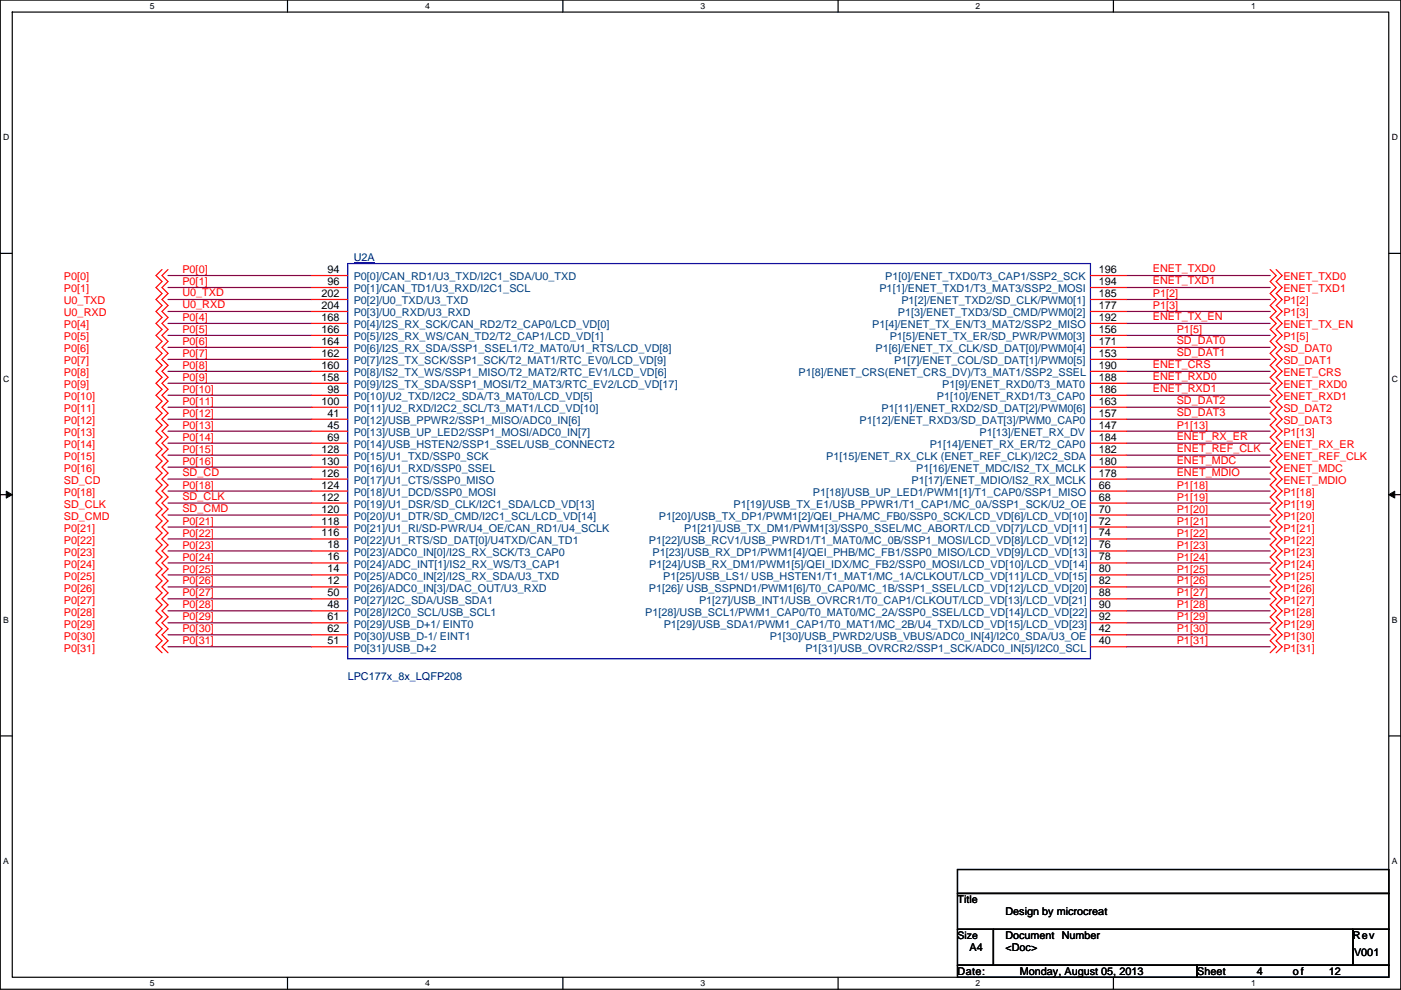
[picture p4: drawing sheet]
<svg xmlns="http://www.w3.org/2000/svg" width="297mm" height="210mm" viewBox="0 0 297 210" stroke-linecap="round" stroke-linejoin="round" font-family="sans-serif">
<defs><g id="words">
<g font-size="2.3" fill="#f00">
<text x="13.5" y="59.5">P0[0]</text>
<text x="38.7" y="57.9">P0[0]</text>
<text x="244.4" y="57.7">ENET_TXD0</text>
<text x="272.1" y="59.5">ENET_TXD0</text>
<text x="13.5" y="64.6">U0_TXD</text>
<text x="13.5" y="62">P0[1]</text>
<text x="38.7" y="62.8">U0_TXD</text>
<text x="38.7" y="65.3">U0_RXD</text>
<text x="38.7" y="60.5">P0[1]</text>
<text x="244.4" y="60.3">ENET_TXD1</text>
<text x="244.4" y="65.6">P1[3]</text>
<text x="244.4" y="63">P1[2]</text>
<text x="272.1" y="62">ENET_TXD1</text>
<text x="272.1" y="64.6">P1[2]</text>
<text x="13.5" y="67.1">U0_RXD</text>
<text x="13.5" y="69.6">P0[4]</text>
<text x="38.7" y="68.1">P0[4]</text>
<text x="38.7" y="70.6">P0[5]</text>
<text x="244.4" y="67.9">ENET_TX_EN</text>
<text x="249.5" y="70.6">P1[5]</text>
<text x="272.1" y="69.6">ENET_TX_EN</text>
<text x="272.1" y="67.1">P1[3]</text>
<text x="13.5" y="72.2">P0[5]</text>
<text x="13.5" y="74.7">P0[6]</text>
<text x="13.5" y="77.3">P0[7]</text>
<text x="38.7" y="73.2">P0[6]</text>
<text x="38.7" y="75.7">P0[7]</text>
<text x="249.5" y="75.5">SD_DAT1</text>
<text x="249.5" y="73">SD_DAT0</text>
<text x="272.1" y="74.7">SD_DAT0</text>
<text x="272.1" y="77.3">SD_DAT1</text>
<text x="272.1" y="72.2">P1[5]</text>
<text x="13.5" y="79.8">P0[8]</text>
<text x="13.5" y="82.3">P0[9]</text>
<text x="38.7" y="78.3">P0[8]</text>
<text x="38.7" y="80.8">P0[9]</text>
<text x="38.7" y="83.3">P0[10]</text>
<text x="244.4" y="78">ENET_CRS</text>
<text x="244.4" y="80.6">ENET_RXD0</text>
<text x="244.4" y="83.1">ENET_RXD1</text>
<text x="272.1" y="79.8">ENET_CRS</text>
<text x="272.1" y="82.3">ENET_RXD0</text>
<text x="13.5" y="84.9">P0[10]</text>
<text x="13.5" y="87.4">P0[11]</text>
<text x="13.5" y="90">P0[12]</text>
<text x="38.7" y="85.9">P0[11]</text>
<text x="38.7" y="88.4">P0[12]</text>
<text x="249.5" y="88.2">SD_DAT3</text>
<text x="249.5" y="85.7">SD_DAT2</text>
<text x="272.1" y="84.9">ENET_RXD1</text>
<text x="272.1" y="90">SD_DAT3</text>
<text x="272.1" y="87.4">SD_DAT2</text>
<text x="13.5" y="92.5">P0[13]</text>
<text x="13.5" y="95">P0[14]</text>
<text x="38.7" y="91">P0[13]</text>
<text x="38.7" y="93.5">P0[14]</text>
<text x="249.5" y="93.3">ENET_RX_ER</text>
<text x="249.5" y="95.8">ENET_REF_CLK</text>
<text x="249.5" y="91">P1[13]</text>
<text x="272.1" y="95">ENET_RX_ER</text>
<text x="272.1" y="92.5">P1[13]</text>
<text x="13.5" y="97.6">P0[15]</text>
<text x="13.5" y="100.1">P0[16]</text>
<text x="38.7" y="96">P0[15]</text>
<text x="38.7" y="98.6">P0[16]</text>
<text x="38.7" y="100.9">SD_CD</text>
<text x="249.5" y="98.4">ENET_MDC</text>
<text x="249.5" y="100.9">ENET_MDIO</text>
<text x="272.1" y="97.6">ENET_REF_CLK</text>
<text x="272.1" y="100.1">ENET_MDC</text>
<text x="13.5" y="102.7">SD_CD</text>
<text x="13.5" y="105.2">P0[18]</text>
<text x="13.5" y="107.7">SD_CLK</text>
<text x="38.7" y="103.7">P0[18]</text>
<text x="38.7" y="106">SD_CLK</text>
<text x="249.5" y="106.2">P1[19]</text>
<text x="249.5" y="103.7">P1[18]</text>
<text x="272.1" y="102.7">ENET_MDIO</text>
<text x="272.1" y="105.2">P1[18]</text>
<text x="272.1" y="107.7">P1[19]</text>
<text x="13.5" y="110.3">SD_CMD</text>
<text x="13.5" y="112.8">P0[21]</text>
<text x="38.7" y="108.5">SD_CMD</text>
<text x="38.7" y="111.3">P0[21]</text>
<text x="38.7" y="113.8">P0[22]</text>
<text x="249.5" y="113.8">P1[22]</text>
<text x="249.5" y="111.3">P1[21]</text>
<text x="249.5" y="108.7">P1[20]</text>
<text x="272.1" y="110.3">P1[20]</text>
<text x="272.1" y="112.8">P1[21]</text>
<text x="13.5" y="115.4">P0[22]</text>
<text x="13.5" y="117.9">P0[23]</text>
<text x="38.7" y="116.4">P0[23]</text>
<text x="38.7" y="118.9">P0[24]</text>
<text x="249.5" y="118.9">P1[24]</text>
<text x="249.5" y="116.4">P1[23]</text>
<text x="272.1" y="115.4">P1[22]</text>
<text x="272.1" y="117.9">P1[23]</text>
<text x="13.5" y="120.4">P0[24]</text>
<text x="13.5" y="123">P0[25]</text>
<text x="13.5" y="125.5">P0[26]</text>
<text x="38.7" y="121.4">P0[25]</text>
<text x="38.7" y="124">P0[26]</text>
<text x="249.5" y="124">P1[26]</text>
<text x="249.5" y="121.4">P1[25]</text>
<text x="272.1" y="125.5">P1[26]</text>
<text x="272.1" y="120.4">P1[24]</text>
<text x="272.1" y="123">P1[25]</text>
<text x="13.5" y="128.1">P0[27]</text>
<text x="13.5" y="130.6">P0[28]</text>
<text x="38.7" y="126.5">P0[27]</text>
<text x="38.7" y="129.1">P0[28]</text>
<text x="38.7" y="131.6">P0[29]</text>
<text x="249.5" y="131.6">P1[29]</text>
<text x="249.5" y="129.1">P1[28]</text>
<text x="249.5" y="126.5">P1[27]</text>
<text x="272.1" y="130.6">P1[28]</text>
<text x="272.1" y="128.1">P1[27]</text>
<text x="13.5" y="133.1">P0[29]</text>
<text x="13.5" y="135.7">P0[30]</text>
<text x="38.7" y="134.1">P0[30]</text>
<text x="38.7" y="136.7">P0[31]</text>
<text x="249.5" y="136.7">P1[31]</text>
<text x="249.5" y="134.1">P1[30]</text>
<text x="272.1" y="135.7">P1[30]</text>
<text x="272.1" y="133.1">P1[29]</text>
<text x="13.5" y="138.2">P0[31]</text>
<text x="272.1" y="138.2">P1[31]</text>
</g>
<g font-size="2.3">
<text x="69.4" y="57.9">94</text>
<text x="233" y="57.9">196</text>
<text x="68.1" y="63">202</text>
<text x="68.1" y="65.5">204</text>
<text x="69.4" y="60.5">96</text>
<text x="233" y="63">185</text>
<text x="233" y="65.5">177</text>
<text x="233" y="60.5">194</text>
<text x="68.1" y="68.1">168</text>
<text x="68.1" y="70.6">166</text>
<text x="233" y="68.1">192</text>
<text x="233" y="70.6">156</text>
<text x="68.1" y="73.2">164</text>
<text x="68.1" y="75.7">162</text>
<text x="233" y="73.2">171</text>
<text x="233" y="75.7">153</text>
<text x="68.1" y="78.2">160</text>
<text x="68.1" y="80.8">158</text>
<text x="69.4" y="83.3">98</text>
<text x="233" y="78.2">190</text>
<text x="233" y="83.3">186</text>
<text x="233" y="80.8">188</text>
<text x="68.1" y="85.9">100</text>
<text x="69.4" y="88.4">41</text>
<text x="233" y="88.4">157</text>
<text x="233" y="85.9">163</text>
<text x="69.4" y="90.9">45</text>
<text x="69.4" y="93.5">69</text>
<text x="233" y="90.9">147</text>
<text x="233" y="93.5">184</text>
<text x="68.1" y="96">128</text>
<text x="68.1" y="98.6">130</text>
<text x="68.1" y="101.1">126</text>
<text x="233" y="101.1">178</text>
<text x="233" y="98.6">180</text>
<text x="233" y="96">182</text>
<text x="68.1" y="103.6">124</text>
<text x="68.1" y="106.2">122</text>
<text x="233" y="103.6">66</text>
<text x="233" y="106.2">68</text>
<text x="68.1" y="108.7">120</text>
<text x="68.1" y="111.3">118</text>
<text x="68.1" y="113.8">116</text>
<text x="233" y="108.7">70</text>
<text x="233" y="113.8">74</text>
<text x="233" y="111.3">72</text>
<text x="69.4" y="116.3">18</text>
<text x="69.4" y="118.9">16</text>
<text x="233" y="118.9">78</text>
<text x="233" y="116.3">76</text>
<text x="69.4" y="121.4">14</text>
<text x="69.4" y="124">12</text>
<text x="233" y="124">82</text>
<text x="233" y="121.4">80</text>
<text x="69.4" y="126.5">50</text>
<text x="69.4" y="129">48</text>
<text x="69.4" y="131.6">61</text>
<text x="233" y="131.6">92</text>
<text x="233" y="126.5">88</text>
<text x="233" y="129">90</text>
<text x="69.4" y="134.1">62</text>
<text x="69.4" y="136.7">51</text>
<text x="233" y="134.1">42</text>
<text x="233" y="136.7">40</text>
<text x="203" y="191.5">Title</text>
<text x="213.2" y="194.1">Design by microcreat</text>
<text x="205.5" y="201.7">A4</text>
<text x="213.2" y="199.2">Document Number</text>
<text x="213.2" y="201.7">&lt;Doc&gt;</text>
<text x="286.8" y="199.2">Rev</text>
<text x="287.1" y="202.7">V001</text>
<text x="203" y="206.8">Date:</text>
<text x="216.2" y="206.8">Monday, August 05, 2013</text>
<text x="253.8" y="206.8">Sheet</text>
<text x="266.5" y="206.8">4</text>
<text x="274.1" y="206.8">of</text>
<text x="281.7" y="206.8">12</text>
</g>
<g font-size="2.3" fill="#004080">
<text x="75" y="59.5">P0[0]/CAN_RD1/U3_TXD/I2C1_SDA/U0_TXD</text>
<text x="187.7" y="59.5">P1[0]/ENET_TXD0/T3_CAP1/SSP2_SCK</text>
<text x="75" y="62">P0[1]/CAN_TD1/U3_RXD/I2C1_SCL</text>
<text x="75" y="64.6">P0[2]/U0_TXD/U3_TXD</text>
<text x="186.5" y="62">P1[1]/ENET_TXD1/T3_MAT3/SSP2_MOSI</text>
<text x="191.1" y="64.6">P1[2]/ENET_TXD2/SD_CLK/PWM0[1]</text>
<text x="75" y="67.1">P0[3]/U0_RXD/U3_RXD</text>
<text x="75" y="69.6">P0[4]/I2S_RX_SCK/CAN_RD2/T2_CAP0/LCD_VD[0]</text>
<text x="184.9" y="69.6">P1[4]/ENET_TX_EN/T3_MAT2/SSP2_MISO</text>
<text x="190.4" y="67.1">P1[3]/ENET_TXD3/SD_CMD/PWM0[2]</text>
<text x="75" y="72.2">P0[5]/I2S_RX_WS/CAN_TD2/T2_CAP1/LCD_VD[1]</text>
<text x="75" y="74.7">P0[6]/I2S_RX_SDA/SSP1_SSEL1/T2_MAT0/U1_RTS/LCD_VD[8]</text>
<text x="75" y="77.3">P0[7]/I2S_TX_SCK/SSP1_SCK/T2_MAT1/RTC_EV0/LCD_VD[9]</text>
<text x="185.6" y="74.7">P1[6]/ENET_TX_CLK/SD_DAT[0]/PWM0[4]</text>
<text x="188.6" y="72.2">P1[5]/ENET_TX_ER/SD_PWR/PWM0[3]</text>
<text x="189.6" y="77.3">P1[7]/ENET_COL/SD_DAT[1]/PWM0[5]</text>
<text x="75" y="79.8">P0[8]/IS2_TX_WS/SSP1_MISO/T2_MAT2/RTC_EV1/LCD_VD[6]</text>
<text x="75" y="82.3">P0[9]/I2S_TX_SDA/SSP1_MOSI/T2_MAT3/RTC_EV2/LCD_VD[17]</text>
<text x="169.3" y="79.8">P1[8]/ENET_CRS(ENET_CRS_DV)/T3_MAT1/SSP2_SSEL</text>
<text x="199.8" y="82.3">P1[9]/ENET_RXD0/T3_MAT0</text>
<text x="75" y="84.9">P0[10]/U2_TXD/I2C2_SDA/T3_MAT0/LCD_VD[5]</text>
<text x="75" y="87.4">P0[11]/U2_RXD/I2C2_SCL/T3_MAT1/LCD_VD[10]</text>
<text x="75" y="90">P0[12]/USB_PPWR2/SSP1_MISO/ADC0_IN[6]</text>
<text x="182.2" y="90">P1[12]/ENET_RXD3/SD_DAT[3]/PWM0_CAP0</text>
<text x="186.9" y="87.4">P1[11]/ENET_RXD2/SD_DAT[2]/PWM0[6]</text>
<text x="198.6" y="84.9">P1[10]/ENET_RXD1/T3_CAP0</text>
<text x="75" y="92.5">P0[13]/USB_UP_LED2/SSP1_MOSI/ADC0_IN[7]</text>
<text x="75" y="95">P0[14]/USB_HSTEN2/SSP1_SSEL/USB_CONNECT2</text>
<text x="197.1" y="95">P1[14]/ENET_RX_ER/T2_CAP0</text>
<text x="207.7" y="92.5">P1[13]/ENET_RX_DV</text>
<text x="75" y="97.6">P0[15]/U1_TXD/SSP0_SCK</text>
<text x="75" y="100.1">P0[16]/U1_RXD/SSP0_SSEL</text>
<text x="175.2" y="97.6">P1[15]/ENET_RX_CLK (ENET_REF_CLK)/I2C2_SDA</text>
<text x="194.2" y="100.1">P1[16]/ENET_MDC/IS2_TX_MCLK</text>
<text x="75" y="102.7">P0[17]/U1_CTS/SSP0_MISO</text>
<text x="75" y="105.2">P0[18]/U1_DCD/SSP0_MOSI</text>
<text x="75" y="107.7">P0[19]/U1_DSR/SD_CLK/I2C1_SDA/LCD_VD[13]</text>
<text x="155.6" y="107.7">P1[19]/USB_TX_E1/USB_PPWR1/T1_CAP1/MC_0A/SSP1_SCK/U2_OE</text>
<text x="172.4" y="105.2">P1[18]/USB_UP_LED1/PWM1[1]/T1_CAP0/SSP1_MISO</text>
<text x="193.2" y="102.7">P1[17]/ENET_MDIO/IS2_RX_MCLK</text>
<text x="75" y="110.3">P0[20]/U1_DTR/SD_CMD/I2C1_SCL/LCD_VD[14]</text>
<text x="75" y="112.8">P0[21]/U1_RI/SD-PWR/U4_OE/CAN_RD1/U4_SCLK</text>
<text x="139.7" y="110.3">P1[20]/USB_TX_DP1/PWM1[2]/QEI_PHA/MC_FB0/SSP0_SCK/LCD_VD[6]/LCD_VD[10]</text>
<text x="145.1" y="112.8">P1[21]/USB_TX_DM1/PWM1[3]/SSP0_SSEL/MC_ABORT/LCD_VD[7]/LCD_VD[11]</text>
<text x="75" y="115.4">P0[22]/U1_RTS/SD_DAT[0]/U4TXD/CAN_TD1</text>
<text x="75" y="117.9">P0[23]/ADC0_IN[0]/I2S_RX_SCK/T3_CAP0</text>
<text x="137.6" y="115.4">P1[22]/USB_RCV1/USB_PWRD1/T1_MAT0/MC_0B/SSP1_MOSI/LCD_VD[8]/LCD_VD[12]</text>
<text x="138.4" y="117.9">P1[23]/USB_RX_DP1/PWM1[4]/QEI_PHB/MC_FB1/SSP0_MISO/LCD_VD[9]/LCD_VD[13]</text>
<text x="75" y="120.4">P0[24]/ADC_INT[1]/IS2_RX_WS/T3_CAP1</text>
<text x="75" y="123">P0[25]/ADC0_IN[2]/I2S_RX_SDA/U3_TXD</text>
<text x="75" y="125.5">P0[26]/ADC0_IN[3]/DAC_OUT/U3_RXD</text>
<text x="137.6" y="125.5">P1[26]/ USB_SSPND1/PWM1[6]/T0_CAP0/MC_1B/SSP1_SSEL/LCD_VD[12]/LCD_VD[20]</text>
<text x="137.6" y="120.4">P1[24]/USB_RX_DM1/PWM1[5]/QEI_IDX/MC_FB2/SSP0_MOSI/LCD_VD[10]/LCD_VD[14]</text>
<text x="140.6" y="123">P1[25]/USB_LS1/ USB_HSTEN1/T1_MAT1/MC_1A/CLKOUT/LCD_VD[11]/LCD_VD[15]</text>
<text x="75" y="128.1">P0[27]/I2C_SDA/USB_SDA1</text>
<text x="75" y="130.6">P0[28]/I2C0_SCL/USB_SCL1</text>
<text x="136.8" y="130.6">P1[28]/USB_SCL1/PWM1_CAP0/T0_MAT0/MC_2A/SSP0_SSEL/LCD_VD[14]/LCD_VD[22]</text>
<text x="148.2" y="128.1">P1[27]/USB_INT1/USB_OVRCR1/T0_CAP1/CLKOUT/LCD_VD[13]/LCD_VD[21]</text>
<text x="75" y="133.1">P0[29]/USB_D+1/ EINT0</text>
<text x="75" y="135.7">P0[30]/USB_D-1/ EINT1</text>
<text x="140.7" y="133.1">P1[29]/USB_SDA1/PWM1_CAP1/T0_MAT1/MC_2B/U4_TXD/LCD_VD[15]/LCD_VD[23]</text>
<text x="163.2" y="135.7">P1[30]/USB_PWRD2/USB_VBUS/ADC0_IN[4]/I2C0_SDA/U3_OE</text>
<text x="75" y="138.2">P0[31]/USB_D+2</text>
<text x="170.7" y="138.2">P1[31]/USB_OVRCR2/SSP1_SCK/ADC0_IN[5]/I2C0_SCL</text>
</g>
<g font-size="2.3" fill="#000080">
<text x="75" y="55.4">U2A</text>
<text x="73.7" y="144.3">LPC177x_8x_LQFP208</text>
</g>
<text font-size="2.2" x="203" y="199.1">Size</text>
<g font-size="1.8">
<text x="31.8" y="1.9">5</text>
<text x="90.1" y="1.9">4</text>
<text x="148.5" y="1.9">3</text>
<text x="206.9" y="1.9">2</text>
<text x="265.2" y="1.9">1</text>
<text x=".7" y="29.8">D</text>
<text x="295.1" y="29.8">D</text>
<text x=".7" y="81">C</text>
<text x="295.1" y="81">C</text>
<text x=".7" y="132.1">B</text>
<text x="295.1" y="132.1">B</text>
<text x=".7" y="183.3">A</text>
<text x="295.1" y="183.3">A</text>
<text x="31.8" y="209.2">5</text>
<text x="90.1" y="209.2">4</text>
<text x="148.5" y="209.2">3</text>
<text x="206.9" y="209.2">2</text>
<text x="265.2" y="209.2">1</text>
</g>
</g></defs>
<path d="M.1 0h296.9v209.8h-296.9zM2.6 2.6h291.8v204.7h-291.8z" fill="none" stroke="#000" stroke-width=".25"/>
<g fill="#fff">
<path d="M31.8 .3h1v2h-1z"/>
<path d="M31.8 207.5h1v2.1h-1z"/>
</g>
<path d="M61 0v2.6M61 207.3v2.5" fill="none" stroke="#000" stroke-width=".25"/>
<g fill="#fff">
<path d="M90.1 .3h1v2h-1z"/>
<path d="M90.1 207.5h1v2.1h-1z"/>
</g>
<path d="M119.3 0v2.6M119.3 207.3v2.5" fill="none" stroke="#000" stroke-width=".25"/>
<g fill="#fff">
<path d="M148.5 .3h1v2h-1z"/>
<path d="M148.5 207.5h1v2.1h-1z"/>
</g>
<path d="M177.7 0v2.6M177.7 207.3v2.5" fill="none" stroke="#000" stroke-width=".25"/>
<g fill="#fff">
<path d="M206.9 .3h1v2h-1z"/>
<path d="M206.9 207.5h1v2.1h-1z"/>
</g>
<path d="M236.1 0v2.6M236.1 207.3v2.5" fill="none" stroke="#000" stroke-width=".25"/>
<g fill="#fff">
<path d="M265.2 .3h1v2h-1z"/>
<path d="M265.2 207.5h1v2.1h-1z"/>
<path d="M.7 28.2h1.3v2h-1.3z"/>
<path d="M295.1 28.2h1.3v2h-1.3z"/>
<path d="M.7 79.3h1.3v2.1h-1.3z"/>
<path d="M295.1 79.3h1.3v2.1h-1.3z"/>
</g>
<path d="M.1 53.7h2.5M294.4 53.7h2.6" fill="none" stroke="#000" stroke-width=".25"/>
<g fill="#fff">
<path d="M.7 130.5h1.2v2h-1.2z"/>
<path d="M295.1 130.5h1.2v2h-1.2z"/>
</g>
<path d="M.1 104.9h2.5M294.4 104.9h2.6" fill="none" stroke="#000" stroke-width=".25"/>
<path d="M1.3 104.2l1.3 .7-1.3 .7zM294.4 104.9l1.3-.7v1.4z" fill="#000" stroke="#000" stroke-width=".21"/>
<g fill="#fff">
<path d="M.7 181.7h1.2v2h-1.2z"/>
<path d="M295.1 181.7h1.2v2h-1.2z"/>
</g>
<path d="M.1 156.1h2.5M294.4 156.1h2.6M203 184.4h91.4v5.1h-91.4zM203 189.5h91.4v7.6h-91.4zM203 197.1h7.6v7.6h-7.6zM210.6 197.1h76.2v7.6h-76.2zM286.8 197.1h7.6v7.6h-7.6zM203 204.7h50.8v2.6h-50.8zM253.8 204.7h40.6v2.6h-40.6z" fill="none" stroke="#000" stroke-width=".25"/>
<g fill="none" stroke="#800040" stroke-width=".25">
<path d="M35.6 58.4h30.5M238.8 58.4h30.5M35.6 63.5h30.5M35.6 66.1h30.5M35.6 61h30.5M35.6 68.6h30.5M35.6 71.1h30.5M35.6 73.7h30.5M35.6 76.2h30.5M35.6 78.8h30.5M238.8 61h30.5M238.8 68.6h30.5"/>
<path d="M238.8 78.8h30.5M238.8 66.1h30.5M238.8 63.5h30.5M238.8 76.2h30.5M238.8 73.7h30.5M238.8 71.1h30.5M35.6 81.3h30.5M35.6 83.8h30.5M35.6 86.4h30.5M35.6 88.9h30.5M35.6 91.5h30.5M35.6 94h30.5"/>
<path d="M35.6 96.5h30.5M35.6 99.1h30.5M238.8 81.3h30.5M238.8 83.8h30.5M238.8 94h30.5M238.8 99.1h30.5M238.8 96.5h30.5M238.8 91.5h30.5M238.8 88.9h30.5M238.8 86.4h30.5M35.6 101.6h30.5M35.6 104.2h30.5"/>
<path d="M35.6 106.7h30.5M35.6 109.2h30.5M35.6 111.8h30.5M35.6 114.3h30.5M35.6 116.9h30.5M35.6 119.4h30.5M238.8 101.6h30.5M238.8 119.4h30.5M238.8 116.9h30.5M238.8 114.3h30.5M238.8 111.8h30.5M238.8 109.2h30.5"/>
<path d="M238.8 106.7h30.5M238.8 104.2h30.5M35.6 121.9h30.5M35.6 124.5h30.5M35.6 127h30.5M35.6 129.6h30.5M35.6 132.1h30.5M35.6 134.6h30.5M35.6 137.2h30.5M238.8 137.2h30.5M238.8 134.6h30.5M238.8 132.1h30.5"/>
<path d="M238.8 129.6h30.5M238.8 127h30.5M238.8 124.5h30.5M238.8 121.9h30.5"/>
</g>
<g fill="none" stroke="#f00" stroke-width=".25">
<path d="M34.4 57.2l-1.3 1.2 1.3 1.3-1.3 1.3 1.3 1.3-1.3 1.2 1.3 1.3-1.3 1.3 1.3 1.2-1.3 1.3 1.3 1.3-1.3 1.2 1.3 1.3-1.3 1.3 1.3 1.3-1.3 1.2 1.3 1.3-1.3 1.3 1.3 1.2-1.3 1.3 1.3 1.3-1.3 1.2 1.3 1.3-1.3 1.3 1.3 1.3-1.3 1.2 1.3 1.3-1.3 1.3 1.3 1.2-1.3 1.3 1.3 1.3-1.3 1.2 1.3 1.3-1.3 1.3 1.3 1.3-1.3 1.2 1.3 1.3-1.3 1.3 1.3 1.2-1.3 1.3 1.3 1.3-1.3 1.2 1.3 1.3-1.3 1.3 1.3 1.3-1.3 1.2 1.3 1.3-1.3 1.3 1.3 1.2-1.3 1.3 1.3 1.3-1.3 1.2 1.3 1.3-1.3 1.3 1.3 1.3-1.3 1.2 1.3 1.3-1.3 1.3 1.3 1.2-1.3 1.3 1.3 1.3-1.3 1.2 1.3 1.3-1.3 1.3 1.3 1.3M35.6 57.2l-1.2 1.2 1.2 1.3-1.2 1.3 1.2 1.3-1.2 1.2 1.2 1.3-1.2 1.3 1.2 1.2-1.2 1.3 1.2 1.3-1.2 1.2 1.2 1.3-1.2 1.3 1.2 1.3-1.2 1.2 1.2 1.3-1.2 1.3 1.2 1.2-1.2 1.3 1.2 1.3-1.2 1.2 1.2 1.3-1.2 1.3 1.2 1.3-1.2 1.2 1.2 1.3-1.2 1.3 1.2 1.2-1.2 1.3 1.2 1.3-1.2 1.2 1.2 1.3-1.2 1.3 1.2 1.3-1.2 1.2 1.2 1.3-1.2 1.3 1.2 1.2-1.2 1.3 1.2 1.3-1.2 1.2 1.2 1.3-1.2 1.3 1.2 1.3-1.2 1.2 1.2 1.3-1.2 1.3 1.2 1.2-1.2 1.3 1.2 1.3-1.2 1.2 1.2 1.3-1.2 1.3 1.2 1.3-1.2 1.2 1.2 1.3-1.2 1.3 1.2 1.2-1.2 1.3 1.2 1.3-1.2 1.2 1.2 1.3-1.2 1.3 1.2 1.3M66.1 58.4h7.6M231.2 58.4h7.6M269.3 57.2l1.3 1.2-1.3 1.3 1.3 1.3-1.3 1.3 1.3 1.2-1.3 1.3 1.3 1.3-1.3 1.2 1.3 1.3-1.3 1.3 1.3 1.2-1.3 1.3 1.3 1.3-1.3 1.3 1.3 1.2-1.3 1.3 1.3 1.3-1.3 1.2 1.3 1.3-1.3 1.3 1.3 1.2-1.3 1.3 1.3 1.3-1.3 1.3 1.3 1.2-1.3 1.3 1.3 1.3-1.3 1.2 1.3 1.3-1.3 1.3 1.3 1.2-1.3 1.3 1.3 1.3-1.3 1.3 1.3 1.2-1.3 1.3 1.3 1.3-1.3 1.2 1.3 1.3-1.3 1.3 1.3 1.2-1.3 1.3 1.3 1.3-1.3 1.3 1.3 1.2-1.3 1.3 1.3 1.3-1.3 1.2 1.3 1.3-1.3 1.3 1.3 1.2-1.3 1.3 1.3 1.3-1.3 1.3 1.3 1.2-1.3 1.3 1.3 1.3-1.3 1.2 1.3 1.3-1.3 1.3 1.3 1.2-1.3 1.3 1.3 1.3-1.3 1.3M270.6 57.2l1.2 1.2-1.2 1.3 1.2 1.3-1.2 1.3 1.2 1.2-1.2 1.3 1.2 1.3-1.2 1.2 1.2 1.3-1.2 1.3 1.2 1.2-1.2 1.3 1.2 1.3-1.2 1.3 1.2 1.2-1.2 1.3 1.2 1.3-1.2 1.2 1.2 1.3-1.2 1.3 1.2 1.2-1.2 1.3 1.2 1.3-1.2 1.3 1.2 1.2-1.2 1.3 1.2 1.3-1.2 1.2 1.2 1.3-1.2 1.3 1.2 1.2-1.2 1.3 1.2 1.3-1.2 1.3 1.2 1.2-1.2 1.3 1.2 1.3-1.2 1.2 1.2 1.3-1.2 1.3 1.2 1.2-1.2 1.3 1.2 1.3-1.2 1.3 1.2 1.2-1.2 1.3 1.2 1.3-1.2 1.2 1.2 1.3-1.2 1.3 1.2 1.2-1.2 1.3 1.2 1.3-1.2 1.3 1.2 1.2-1.2 1.3 1.2 1.3-1.2 1.2 1.2 1.3-1.2 1.3 1.2 1.2-1.2 1.3 1.2 1.3-1.2 1.3M66.1 61h7.6M66.1 63.5h7.6M66.1 66.1h7.6M66.1 68.6h7.6M66.1 71.1h7.6M66.1 73.7h7.6"/>
<path d="M66.1 76.2h7.6M66.1 78.8h7.6M231.2 61h7.6M231.2 63.5h7.6M231.2 66.1h7.6M231.2 68.6h7.6M231.2 71.1h7.6M231.2 73.7h7.6M231.2 76.2h7.6M231.2 78.8h7.6M66.1 81.3h7.6M66.1 83.8h7.6"/>
<path d="M66.1 86.4h7.6M66.1 88.9h7.6M66.1 91.5h7.6M66.1 94h7.6M66.1 96.5h7.6M66.1 99.1h7.6M231.2 81.3h7.6M231.2 83.8h7.6M231.2 86.4h7.6M231.2 88.9h7.6M231.2 91.5h7.6M231.2 94h7.6"/>
<path d="M231.2 96.5h7.6M231.2 99.1h7.6M66.1 101.6h7.6M66.1 104.2h7.6M66.1 106.7h7.6M66.1 109.2h7.6M66.1 111.8h7.6M66.1 114.3h7.6M66.1 116.9h7.6M66.1 119.4h7.6M231.2 101.6h7.6M231.2 104.2h7.6"/>
<path d="M231.2 106.7h7.6M231.2 109.2h7.6M231.2 111.8h7.6M231.2 114.3h7.6M231.2 116.9h7.6M231.2 119.4h7.6M66.1 121.9h7.6M66.1 124.5h7.6M66.1 127h7.6M66.1 129.6h7.6M66.1 132.1h7.6M66.1 134.6h7.6"/>
<path d="M66.1 137.2h7.6M231.2 121.9h7.6M231.2 124.5h7.6M231.2 127h7.6M231.2 129.6h7.6M231.2 132.1h7.6M231.2 134.6h7.6M231.2 137.2h7.6"/>
</g>
<path d="M73.7 55.9h157.5v83.8h-157.5z" fill="none" stroke="#00f" stroke-width=".25"/>
<path d="M75 55.7h4.4" fill="none" stroke="#000080" stroke-width=".21"/>
<use href="#words"/>
</svg>
